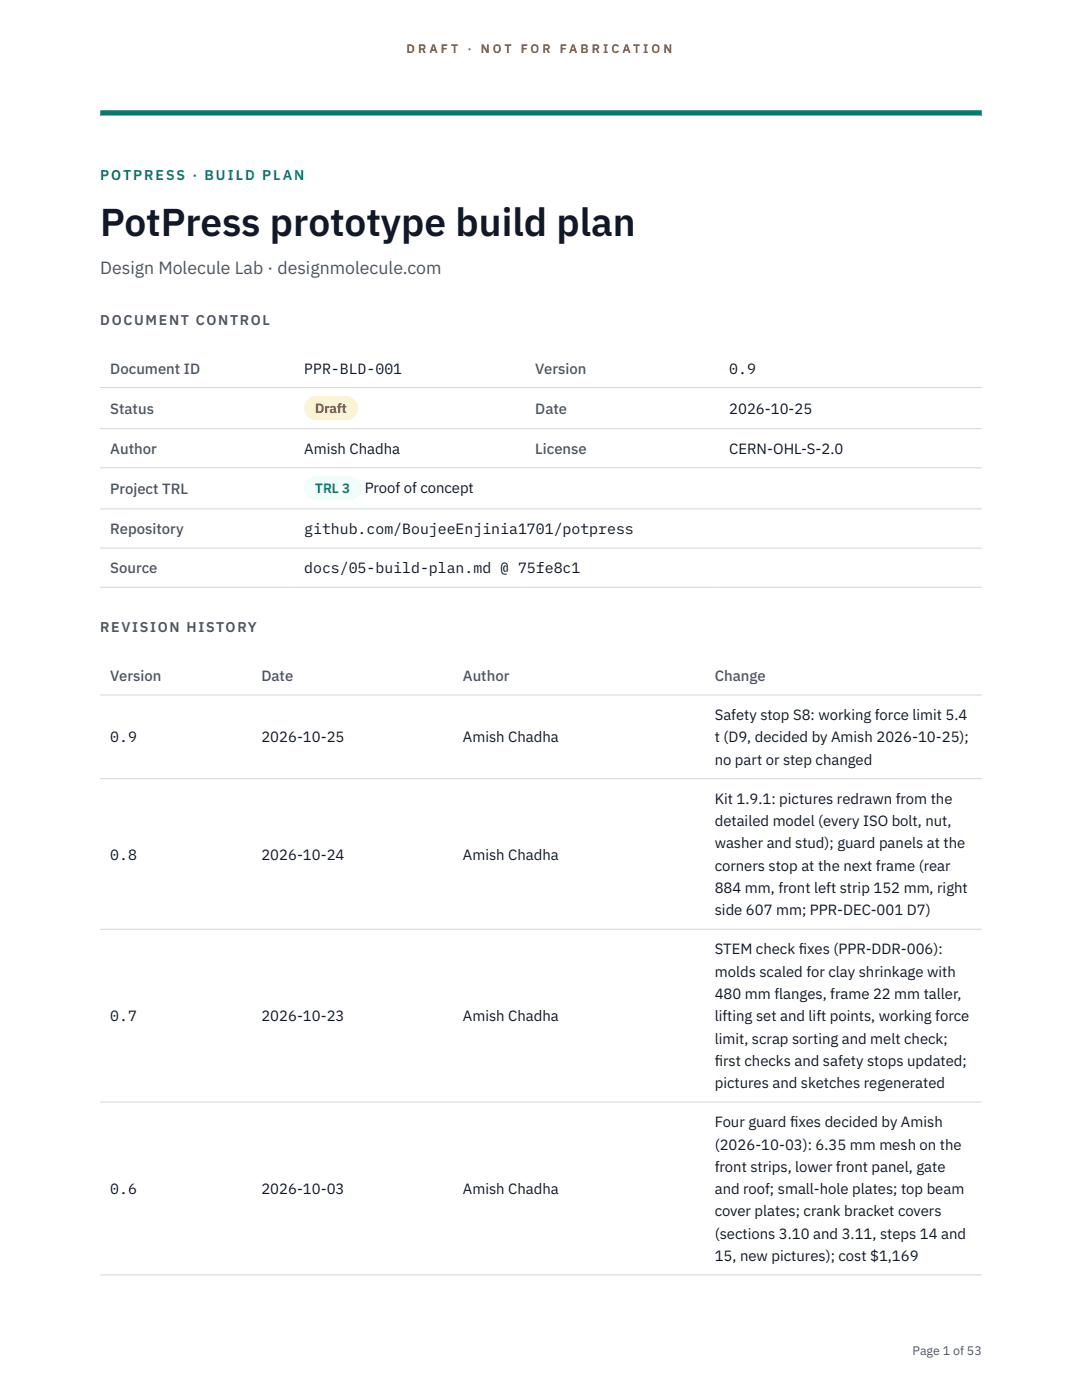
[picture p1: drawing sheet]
<svg xmlns="http://www.w3.org/2000/svg" width="216mm" height="279mm" viewBox="0 0 216 279" stroke-linecap="round" stroke-linejoin="round" font-family="sans-serif">
<defs><g id="words">
<text font-size="7.8" fill="#111827" x="20" y="47.1">PotPress prototype build plan</text>
<text font-size="3.5" fill="#4b5563" x="20" y="54.6">Design Molecule Lab · designmolecule.com</text>
<g font-size="3" fill="#4b5563">
<text x="22" y="74.5">Document ID</text>
<text x="106.8" y="74.5">Version</text>
<text x="22" y="82.6">Status</text>
<text x="106.8" y="82.6">Date</text>
<text x="22" y="90.6">Author</text>
<text x="106.8" y="90.6">License</text>
<text x="22" y="98.6">Project TRL</text>
<text x="22" y="106.6">Repository</text>
<text x="22" y="114.4">Source</text>
<text x="22" y="135.9">Version</text>
<text x="52.2" y="135.9">Date</text>
<text x="92.4" y="135.9">Author</text>
<text x="142.6" y="135.9">Change</text>
</g>
<g font-size="3" fill="#111827">
<text x="60.7" y="74.5">PPR-BLD-001</text>
<text x="145.5" y="74.5">0.9</text>
<text x="145.5" y="82.6">2026-10-25</text>
<text x="60.7" y="90.6">Amish Chadha</text>
<text x="145.5" y="90.6">CERN-OHL-S-2.0</text>
<text x="72.8" y="98.5">Proof of concept</text>
<text x="60.7" y="106.6">github.com/BoujeeEnjinia1701/potpress</text>
<text x="60.7" y="114.4">docs/05-build-plan.md @ 75fe8c1</text>
<text x="142.6" y="143.7">Safety stop S8: working force limit 5.4</text>
<text x="22" y="148.2">0.9</text>
<text x="52.2" y="148.2">2026-10-25</text>
<text x="92.4" y="148.2">Amish Chadha</text>
<text x="142.6" y="148.2">t (D9, decided by Amish 2026-10-25);</text>
<text x="142.6" y="152.6">no part or step changed</text>
<text x="142.6" y="160.4">Kit 1.9.1: pictures redrawn from the</text>
<text x="142.6" y="164.9">detailed model (every ISO bolt, nut,</text>
<text x="22" y="171.5">0.8</text>
<text x="52.2" y="171.5">2026-10-24</text>
<text x="92.4" y="171.5">Amish Chadha</text>
<text x="142.6" y="169.3">washer and stud); guard panels at the</text>
<text x="142.6" y="173.8">corners stop at the next frame (rear</text>
<text x="142.6" y="178.2">884 mm, front left strip 152 mm, right</text>
<text x="142.6" y="182.7">side 607 mm; PPR-DEC-001 D7)</text>
<text x="142.6" y="190.5">STEM check f</text>
<text x="159.4" y="190.5">ixes (PPR-DDR-006):</text>
<text x="142.6" y="194.9">molds scaled for clay shrinkage with</text>
<text x="22" y="203.8">0.7</text>
<text x="52.2" y="203.8">2026-10-23</text>
<text x="92.4" y="203.8">Amish Chadha</text>
<text x="142.6" y="199.4">480 mm flanges, frame 22 mm taller,</text>
<text x="142.6" y="203.8">lifting set and lift points, working force</text>
<text x="142.6" y="208.3">limit, scrap sorting and melt check;</text>
<text x="142.6" y="212.7">f</text>
<text x="142.6" y="212.7">irst checks and safety stops updated;</text>
<text x="142.6" y="217.1">pictures and sketches regenerated</text>
<text x="142.6" y="225">Four guard f</text>
<text x="157.6" y="225">ixes decided by Amish</text>
<text x="142.6" y="229.4">(2026-10-03): 6.35 mm mesh on the</text>
<text x="142.6" y="233.9">front strips, lower front panel, gate</text>
<text x="22" y="238.3">0.6</text>
<text x="52.2" y="238.3">2026-10-03</text>
<text x="92.4" y="238.3">Amish Chadha</text>
<text x="142.6" y="238.3">and roof; small-hole plates; top beam</text>
<text x="142.6" y="242.7">cover plates; crank bracket covers</text>
<text x="142.6" y="247.2">(sections 3.10 and 3.11, steps 14 and</text>
<text x="142.6" y="251.6">15, new pictures); cost $1,169</text>
</g>
<text font-size="2.8" fill="#0f766e" x="20" y="36">POTPRESS · BUILD PLAN</text>
<g font-size="2.8" fill="#4b5563">
<text x="20" y="64.8">DOCUMENT CONTROL</text>
<text x="20" y="126.2">REVISION HISTORY</text>
</g>
<text font-size="2.7" fill="#92400e" x="62.9" y="82.5">Draft</text>
<text font-size="2.7" fill="#0f766e" x="62.9" y="98.5">TRL 3</text>
<g font-size="2.5" fill="#b45309">
<text x="81.1" y="10.5">D R A F T</text>
<text x="93.3" y="10.5">·</text>
<text x="95.9" y="10.5">N O T</text>
<text x="103.9" y="10.5">F O R</text>
<text x="111.7" y="10.5">F A B R I C A T I O N</text>
</g>
<text font-size="2.5" fill="#4b5563" x="182.1" y="270.3">Page 1 of 53</text>
</g></defs>
<path d="M20 23.1h175.9zM20 22h175.9v1.1h-175.9z" fill-rule="evenodd" fill="#0f766e"/>
<path d="M20 77.3h175.9M20 85.5h175.9M20 93.4h175.9M20 101.6h175.9M20 109.4h175.9M20 117.2h175.9M20 138.7h175.9M20 155.4h175.9M20 185.5h175.9M20 219.9h175.9M20 254.4h175.9" fill="none" stroke="#d1d5db" stroke-width=".2"/>
<path d="M60.7 79h10.7v4.9h-10.7z" fill="#fef3c7"/>
<path d="M60.7 95.1h11.4v4.8h-11.4z" fill="#f0fdfa"/>
<use href="#words"/>
</svg>
